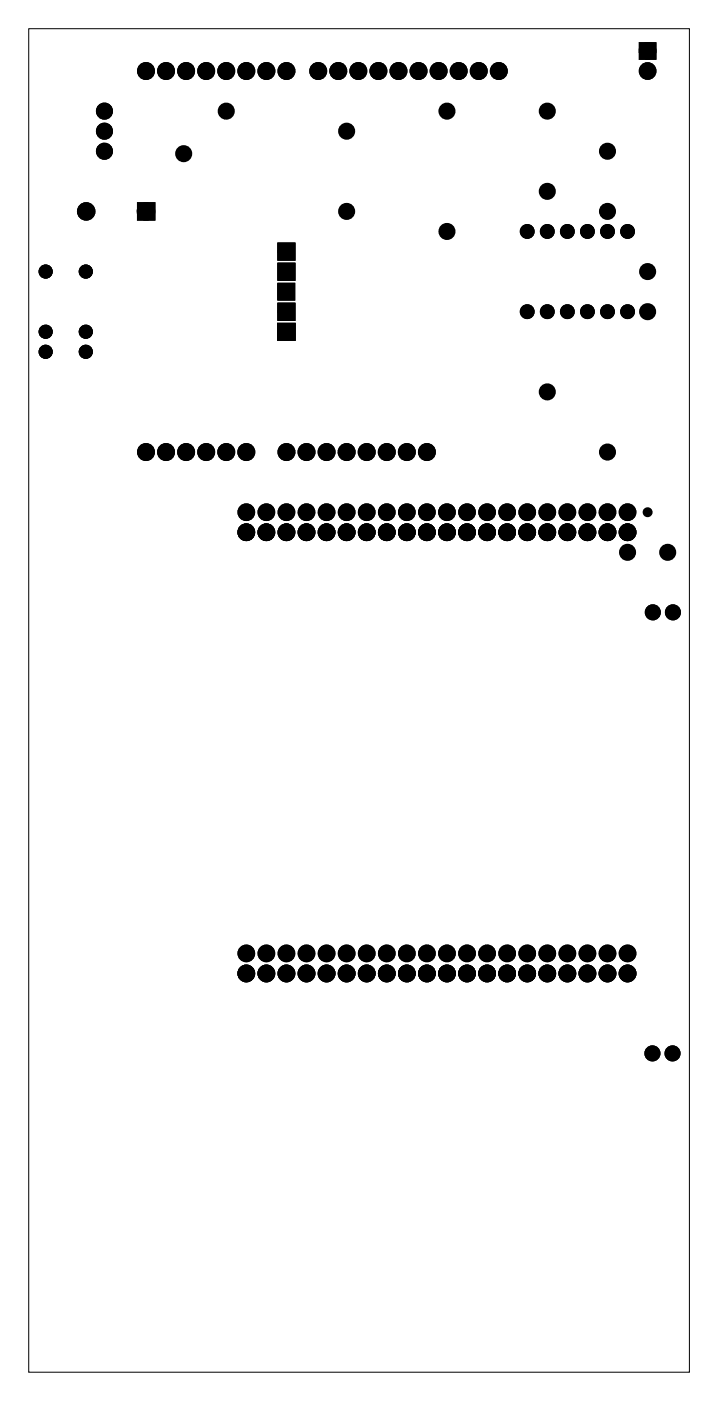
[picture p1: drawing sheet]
<svg xmlns="http://www.w3.org/2000/svg" width="91mm" height="177mm" viewBox="0 0 91 177" stroke-linecap="round" stroke-linejoin="round" font-family="sans-serif">
<path d="M3.6 3.6h83.7v170.2h-83.7z" fill="none" stroke="#000" stroke-width=".13"/>
<g fill="#000">
<circle cx="13.2" cy="16.6" r=".7"/>
<circle cx="13.2" cy="19.2" r=".7"/>
<circle cx="13.2" cy="14.1" r=".7"/>
<circle cx="18.5" cy="9" r=".75"/>
<circle cx="21" cy="9" r=".75"/>
<circle cx="23.3" cy="19.5" r=".7"/>
<circle cx="23.6" cy="9" r=".75"/>
<circle cx="26.1" cy="9" r=".75"/>
<circle cx="28.6" cy="9" r=".75"/>
<circle cx="28.6" cy="14.1" r=".7"/>
<circle cx="31.2" cy="9" r=".75"/>
<circle cx="33.7" cy="9" r=".75"/>
<circle cx="36.3" cy="9" r=".75"/>
<circle cx="40.3" cy="9" r=".75"/>
<circle cx="42.8" cy="9" r=".75"/>
<circle cx="43.9" cy="16.6" r=".7"/>
<circle cx="45.4" cy="9" r=".75"/>
<circle cx="47.9" cy="9" r=".75"/>
<circle cx="50.4" cy="9" r=".75"/>
<circle cx="53" cy="9" r=".75"/>
<circle cx="55.5" cy="9" r=".75"/>
<circle cx="56.6" cy="14.1" r=".7"/>
<circle cx="58.1" cy="9" r=".75"/>
<circle cx="60.6" cy="9" r=".75"/>
<circle cx="63.1" cy="9" r=".75"/>
<circle cx="69.3" cy="14.1" r=".7"/>
<circle cx="76.9" cy="19.2" r=".7"/>
<circle cx="82" cy="6.5" r=".74"/>
<circle cx="82" cy="9" r=".74"/>
<circle cx="5.8" cy="34.4" r=".64"/>
<circle cx="10.9" cy="34.4" r=".64"/>
<circle cx="10.9" cy="26.8" r=".79"/>
<circle cx="18.5" cy="26.8" r=".79"/>
<circle cx="36.2" cy="31.9" r=".72"/>
<circle cx="36.2" cy="39.5" r=".72"/>
<circle cx="36.2" cy="36.9" r=".72"/>
<circle cx="36.2" cy="34.4" r=".72"/>
<circle cx="43.9" cy="26.8" r=".7"/>
<circle cx="56.6" cy="29.3" r=".7"/>
<circle cx="66.7" cy="29.3" r=".66"/>
<circle cx="66.7" cy="39.5" r=".66"/>
<circle cx="69.3" cy="29.3" r=".66"/>
<circle cx="69.3" cy="39.5" r=".66"/>
<circle cx="69.3" cy="24.2" r=".7"/>
<circle cx="71.8" cy="29.3" r=".66"/>
<circle cx="71.8" cy="39.5" r=".66"/>
<circle cx="74.4" cy="29.3" r=".66"/>
<circle cx="74.4" cy="39.5" r=".66"/>
<circle cx="76.9" cy="29.3" r=".66"/>
<circle cx="76.9" cy="39.5" r=".66"/>
<circle cx="76.9" cy="26.8" r=".7"/>
<circle cx="79.4" cy="29.3" r=".66"/>
<circle cx="79.4" cy="39.5" r=".66"/>
<circle cx="82" cy="39.5" r=".7"/>
<circle cx="82" cy="34.4" r=".7"/>
<circle cx="5.8" cy="42" r=".64"/>
<circle cx="5.8" cy="44.6" r=".64"/>
<circle cx="10.9" cy="42" r=".64"/>
<circle cx="10.9" cy="44.6" r=".64"/>
<circle cx="18.5" cy="57.3" r=".75"/>
<circle cx="21" cy="57.3" r=".75"/>
<circle cx="23.6" cy="57.3" r=".75"/>
<circle cx="26.1" cy="57.3" r=".75"/>
<circle cx="28.6" cy="57.3" r=".75"/>
<circle cx="31.2" cy="57.3" r=".75"/>
<circle cx="36.2" cy="42" r=".72"/>
<circle cx="36.3" cy="57.3" r=".75"/>
<circle cx="38.8" cy="57.3" r=".75"/>
<circle cx="41.3" cy="57.3" r=".75"/>
<circle cx="43.9" cy="57.3" r=".75"/>
<circle cx="46.4" cy="57.3" r=".75"/>
<circle cx="49" cy="57.3" r=".75"/>
<circle cx="51.5" cy="57.3" r=".75"/>
<circle cx="54" cy="57.3" r=".75"/>
<circle cx="69.3" cy="49.6" r=".7"/>
<circle cx="76.9" cy="57.3" r=".7"/>
<circle cx="31.2" cy="67.4" r=".74"/>
<circle cx="31.2" cy="64.9" r=".74"/>
<circle cx="33.7" cy="67.4" r=".74"/>
<circle cx="33.7" cy="64.9" r=".74"/>
<circle cx="36.3" cy="67.4" r=".74"/>
<circle cx="36.3" cy="64.9" r=".74"/>
<circle cx="38.8" cy="64.9" r=".74"/>
<circle cx="38.8" cy="67.4" r=".74"/>
<circle cx="41.3" cy="67.4" r=".74"/>
<circle cx="41.3" cy="64.9" r=".74"/>
<circle cx="43.9" cy="67.4" r=".74"/>
<circle cx="43.9" cy="64.9" r=".74"/>
<circle cx="46.4" cy="67.4" r=".74"/>
<circle cx="46.4" cy="64.9" r=".74"/>
<circle cx="49" cy="67.4" r=".74"/>
<circle cx="49" cy="64.9" r=".74"/>
<circle cx="51.5" cy="67.4" r=".74"/>
<circle cx="51.5" cy="64.9" r=".74"/>
<circle cx="54" cy="67.4" r=".74"/>
<circle cx="54" cy="64.9" r=".74"/>
<circle cx="56.6" cy="67.4" r=".74"/>
<circle cx="56.6" cy="64.9" r=".74"/>
<circle cx="59.1" cy="67.4" r=".74"/>
<circle cx="59.1" cy="64.9" r=".74"/>
<circle cx="61.7" cy="67.4" r=".74"/>
<circle cx="61.7" cy="64.9" r=".74"/>
<circle cx="64.2" cy="67.4" r=".74"/>
<circle cx="64.2" cy="64.9" r=".74"/>
<circle cx="66.7" cy="67.4" r=".74"/>
<circle cx="66.7" cy="64.9" r=".74"/>
<circle cx="69.3" cy="67.4" r=".74"/>
<circle cx="69.3" cy="64.9" r=".74"/>
<circle cx="71.8" cy="67.4" r=".74"/>
<circle cx="71.8" cy="64.9" r=".74"/>
<circle cx="74.4" cy="67.4" r=".74"/>
<circle cx="74.4" cy="64.9" r=".74"/>
<circle cx="76.9" cy="67.4" r=".74"/>
<circle cx="76.9" cy="64.9" r=".74"/>
<circle cx="79.4" cy="70" r=".7"/>
<circle cx="79.4" cy="67.4" r=".74"/>
<circle cx="79.4" cy="64.9" r=".74"/>
<circle cx="82" cy="64.9" r=".35"/>
<circle cx="82.6" cy="77.6" r=".64"/>
<circle cx="84.5" cy="70" r=".7"/>
<circle cx="85.2" cy="77.6" r=".64"/>
<circle cx="31.2" cy="120.8" r=".74"/>
<circle cx="31.2" cy="123.3" r=".74"/>
<circle cx="33.7" cy="120.8" r=".74"/>
<circle cx="33.7" cy="123.3" r=".74"/>
<circle cx="36.3" cy="120.8" r=".74"/>
<circle cx="36.3" cy="123.3" r=".74"/>
<circle cx="38.8" cy="120.8" r=".74"/>
<circle cx="38.8" cy="123.3" r=".74"/>
<circle cx="41.3" cy="120.8" r=".74"/>
<circle cx="41.3" cy="123.3" r=".74"/>
<circle cx="43.9" cy="120.8" r=".74"/>
<circle cx="43.9" cy="123.3" r=".74"/>
<circle cx="46.4" cy="120.8" r=".74"/>
<circle cx="46.4" cy="123.3" r=".74"/>
<circle cx="49" cy="120.8" r=".74"/>
<circle cx="49" cy="123.3" r=".74"/>
<circle cx="51.5" cy="120.8" r=".74"/>
<circle cx="51.5" cy="123.3" r=".74"/>
<circle cx="54" cy="120.8" r=".74"/>
<circle cx="54" cy="123.3" r=".74"/>
<circle cx="56.6" cy="120.8" r=".74"/>
<circle cx="56.6" cy="123.3" r=".74"/>
<circle cx="59.1" cy="120.8" r=".74"/>
<circle cx="59.1" cy="123.3" r=".74"/>
<circle cx="61.7" cy="120.8" r=".74"/>
<circle cx="61.7" cy="123.3" r=".74"/>
<circle cx="64.2" cy="120.8" r=".74"/>
<circle cx="64.2" cy="123.3" r=".74"/>
<circle cx="66.7" cy="120.8" r=".74"/>
<circle cx="66.7" cy="123.3" r=".74"/>
<circle cx="69.3" cy="120.8" r=".74"/>
<circle cx="69.3" cy="123.3" r=".74"/>
<circle cx="71.8" cy="120.8" r=".74"/>
<circle cx="71.8" cy="123.3" r=".74"/>
<circle cx="74.4" cy="120.8" r=".74"/>
<circle cx="74.4" cy="123.3" r=".74"/>
<circle cx="76.9" cy="120.8" r=".74"/>
<circle cx="76.9" cy="123.3" r=".74"/>
<circle cx="79.4" cy="120.8" r=".74"/>
<circle cx="79.4" cy="123.3" r=".74"/>
<circle cx="82.6" cy="133.4" r=".64"/>
<circle cx="85.1" cy="133.4" r=".64"/>
</g>
<g fill="none" stroke="#000" stroke-width=".76" stroke-linecap="butt">
<path d="M81.2 5.7h1.5v1.5h-1.5zM17.7 26h1.6v1.6h-1.6z"/>
<circle cx="13.2" cy="16.6" r=".7"/>
<circle cx="13.2" cy="14.1" r=".7"/>
<circle cx="13.2" cy="19.2" r=".7"/>
<circle cx="18.5" cy="9" r=".75"/>
<circle cx="21" cy="9" r=".75"/>
<circle cx="23.3" cy="19.5" r=".7"/>
<circle cx="23.6" cy="9" r=".75"/>
<circle cx="26.1" cy="9" r=".75"/>
<circle cx="28.6" cy="9" r=".75"/>
<circle cx="28.6" cy="14.1" r=".7"/>
<circle cx="31.2" cy="9" r=".75"/>
<circle cx="33.7" cy="9" r=".75"/>
<circle cx="36.3" cy="9" r=".75"/>
<circle cx="40.3" cy="9" r=".75"/>
<circle cx="42.8" cy="9" r=".75"/>
<circle cx="43.9" cy="16.6" r=".7"/>
<circle cx="45.4" cy="9" r=".75"/>
<circle cx="47.9" cy="9" r=".75"/>
<circle cx="50.4" cy="9" r=".75"/>
<circle cx="53" cy="9" r=".75"/>
<circle cx="55.5" cy="9" r=".75"/>
<circle cx="56.6" cy="14.1" r=".7"/>
<circle cx="58.1" cy="9" r=".75"/>
<circle cx="60.6" cy="9" r=".75"/>
<circle cx="63.1" cy="9" r=".75"/>
<circle cx="69.3" cy="14.1" r=".7"/>
<circle cx="76.9" cy="19.2" r=".7"/>
<circle cx="82" cy="9" r=".74"/>
<circle cx="82" cy="6.5" r=".74"/>
<circle cx="10.9" cy="26.8" r=".79"/>
<circle cx="18.5" cy="26.8" r=".79"/>
<circle cx="43.9" cy="26.8" r=".7"/>
<circle cx="56.6" cy="29.3" r=".7"/>
<circle cx="69.3" cy="24.2" r=".7"/>
<circle cx="76.9" cy="26.8" r=".7"/>
<circle cx="82" cy="34.4" r=".7"/>
<circle cx="82" cy="39.5" r=".7"/>
<circle cx="18.5" cy="57.3" r=".75"/>
<circle cx="21" cy="57.3" r=".75"/>
<circle cx="23.6" cy="57.3" r=".75"/>
<circle cx="26.1" cy="57.3" r=".75"/>
<circle cx="28.6" cy="57.3" r=".75"/>
<circle cx="31.2" cy="57.3" r=".75"/>
<circle cx="36.3" cy="57.3" r=".75"/>
<circle cx="38.8" cy="57.3" r=".75"/>
<circle cx="41.3" cy="57.3" r=".75"/>
<circle cx="43.9" cy="57.3" r=".75"/>
<circle cx="46.4" cy="57.3" r=".75"/>
<circle cx="49" cy="57.3" r=".75"/>
<circle cx="51.5" cy="57.3" r=".75"/>
<circle cx="54" cy="57.3" r=".75"/>
<circle cx="69.3" cy="49.6" r=".7"/>
<circle cx="76.9" cy="57.3" r=".7"/>
<circle cx="31.2" cy="64.9" r=".74"/>
<circle cx="31.2" cy="67.4" r=".74"/>
<circle cx="33.7" cy="64.9" r=".74"/>
<circle cx="33.7" cy="67.4" r=".74"/>
<circle cx="36.3" cy="64.9" r=".74"/>
<circle cx="36.3" cy="67.4" r=".74"/>
<circle cx="38.8" cy="64.9" r=".74"/>
<circle cx="38.8" cy="67.4" r=".74"/>
<circle cx="41.3" cy="64.9" r=".74"/>
<circle cx="41.3" cy="67.4" r=".74"/>
<circle cx="43.9" cy="64.9" r=".74"/>
<circle cx="43.9" cy="67.4" r=".74"/>
<circle cx="46.4" cy="64.9" r=".74"/>
<circle cx="46.4" cy="67.4" r=".74"/>
<circle cx="49" cy="64.9" r=".74"/>
<circle cx="49" cy="67.4" r=".74"/>
<circle cx="51.5" cy="64.9" r=".74"/>
<circle cx="51.5" cy="67.4" r=".74"/>
<circle cx="54" cy="64.9" r=".74"/>
<circle cx="54" cy="67.4" r=".74"/>
<circle cx="56.6" cy="64.9" r=".74"/>
<circle cx="56.6" cy="67.4" r=".74"/>
<circle cx="59.1" cy="64.9" r=".74"/>
<circle cx="59.1" cy="67.4" r=".74"/>
<circle cx="61.7" cy="64.9" r=".74"/>
<circle cx="61.7" cy="67.4" r=".74"/>
<circle cx="64.2" cy="64.9" r=".74"/>
<circle cx="64.2" cy="67.4" r=".74"/>
<circle cx="66.7" cy="64.9" r=".74"/>
<circle cx="66.7" cy="67.4" r=".74"/>
<circle cx="69.3" cy="64.9" r=".74"/>
<circle cx="69.3" cy="67.4" r=".74"/>
<circle cx="71.8" cy="64.9" r=".74"/>
<circle cx="71.8" cy="67.4" r=".74"/>
<circle cx="74.4" cy="64.9" r=".74"/>
<circle cx="74.4" cy="67.4" r=".74"/>
<circle cx="76.9" cy="64.9" r=".74"/>
<circle cx="76.9" cy="67.4" r=".74"/>
<circle cx="79.4" cy="70" r=".7"/>
<circle cx="79.4" cy="64.9" r=".74"/>
<circle cx="79.4" cy="67.4" r=".74"/>
<circle cx="82.6" cy="77.6" r=".64"/>
<circle cx="84.5" cy="70" r=".7"/>
<circle cx="85.2" cy="77.6" r=".64"/>
<circle cx="31.2" cy="120.8" r=".74"/>
<circle cx="31.2" cy="123.3" r=".74"/>
<circle cx="33.7" cy="120.8" r=".74"/>
<circle cx="33.7" cy="123.3" r=".74"/>
<circle cx="36.3" cy="120.8" r=".74"/>
<circle cx="36.3" cy="123.3" r=".74"/>
<circle cx="38.8" cy="120.8" r=".74"/>
<circle cx="38.8" cy="123.3" r=".74"/>
<circle cx="41.3" cy="120.8" r=".74"/>
<circle cx="41.3" cy="123.3" r=".74"/>
<circle cx="43.9" cy="120.8" r=".74"/>
<circle cx="43.9" cy="123.3" r=".74"/>
<circle cx="46.4" cy="120.8" r=".74"/>
<circle cx="46.4" cy="123.3" r=".74"/>
<circle cx="49" cy="120.8" r=".74"/>
<circle cx="49" cy="123.3" r=".74"/>
<circle cx="51.5" cy="120.8" r=".74"/>
<circle cx="51.5" cy="123.3" r=".74"/>
<circle cx="54" cy="120.8" r=".74"/>
<circle cx="54" cy="123.3" r=".74"/>
<circle cx="56.6" cy="120.8" r=".74"/>
<circle cx="56.6" cy="123.3" r=".74"/>
<circle cx="59.1" cy="120.8" r=".74"/>
<circle cx="59.1" cy="123.3" r=".74"/>
<circle cx="61.7" cy="120.8" r=".74"/>
<circle cx="61.7" cy="123.3" r=".74"/>
<circle cx="64.2" cy="120.8" r=".74"/>
<circle cx="64.2" cy="123.3" r=".74"/>
<circle cx="66.7" cy="120.8" r=".74"/>
<circle cx="66.7" cy="123.3" r=".74"/>
<circle cx="69.3" cy="120.8" r=".74"/>
<circle cx="69.3" cy="123.3" r=".74"/>
<circle cx="71.8" cy="120.8" r=".74"/>
<circle cx="71.8" cy="123.3" r=".74"/>
<circle cx="74.4" cy="120.8" r=".74"/>
<circle cx="74.4" cy="123.3" r=".74"/>
<circle cx="76.9" cy="120.8" r=".74"/>
<circle cx="76.9" cy="123.3" r=".74"/>
<circle cx="79.4" cy="120.8" r=".74"/>
<circle cx="79.4" cy="123.3" r=".74"/>
<circle cx="82.6" cy="133.4" r=".64"/>
<circle cx="85.1" cy="133.4" r=".64"/>
</g>
<circle cx="82" cy="64.9" r=".35" fill="none" stroke="#000" stroke-width=".55"/>
<path d="M81.2 5.7h1.5v1.5h-1.5zM17.7 26h1.6v1.6h-1.6zM35.3 33.5h1.9v1.8h-1.9zM35.3 38.6h1.9v1.9h-1.9zM35.3 36.1h1.9v1.7h-1.9zM35.3 30.9h1.9v1.9h-1.9zM35.2 35.9h2v2h-2zM35.2 38.5h2.1v2h-2.1zM35.2 33.4h2.1v2h-2.1zM35.2 30.9h2.1v2h-2.1zM35.3 41.1h1.9v1.8h-1.9zM35.2 41h2.1v2h-2.1z" fill="#000"/>
<g fill="none" stroke="#000" stroke-width=".69" stroke-linecap="butt">
<circle cx="36.2" cy="31.9" r=".72"/>
<circle cx="36.2" cy="34.4" r=".72"/>
<circle cx="36.2" cy="39.5" r=".72"/>
<circle cx="36.2" cy="36.9" r=".72"/>
<circle cx="36.2" cy="42" r=".72"/>
</g>
<path d="M35.2 35.9h2v2h-2zM35.2 38.5h2.1v2h-2.1zM35.2 30.9h2.1v2h-2.1zM35.2 33.4h2.1v2h-2.1zM35.3 36.1h1.9v1.7h-1.9zM35.3 38.6h1.9v1.9h-1.9zM35.3 33.5h1.9v1.8h-1.9zM35.3 30.9h1.9v1.9h-1.9zM36.2 31.9h.1M36.2 34.4h.1M35.2 41h2.1v2h-2.1zM35.3 41.1h1.9v1.8h-1.9z" fill="none" stroke="#000" stroke-width=".25"/>
<g fill="none" stroke="#000" stroke-width=".51">
<circle cx="5.8" cy="34.4" r=".64"/>
<circle cx="10.9" cy="34.4" r=".64"/>
<circle cx="5.8" cy="44.6" r=".64"/>
<circle cx="5.8" cy="42" r=".64"/>
<circle cx="10.9" cy="42" r=".64"/>
<circle cx="10.9" cy="44.6" r=".64"/>
</g>
<g fill="none" stroke="#000" stroke-width=".56">
<circle cx="66.7" cy="39.5" r=".66"/>
<circle cx="66.7" cy="29.3" r=".66"/>
<circle cx="69.3" cy="39.5" r=".66"/>
<circle cx="69.3" cy="29.3" r=".66"/>
<circle cx="71.8" cy="39.5" r=".66"/>
<circle cx="71.8" cy="29.3" r=".66"/>
<circle cx="74.4" cy="39.5" r=".66"/>
<circle cx="74.4" cy="29.3" r=".66"/>
<circle cx="76.9" cy="39.5" r=".66"/>
<circle cx="76.9" cy="29.3" r=".66"/>
<circle cx="79.4" cy="39.5" r=".66"/>
<circle cx="79.4" cy="29.3" r=".66"/>
</g>
</svg>
